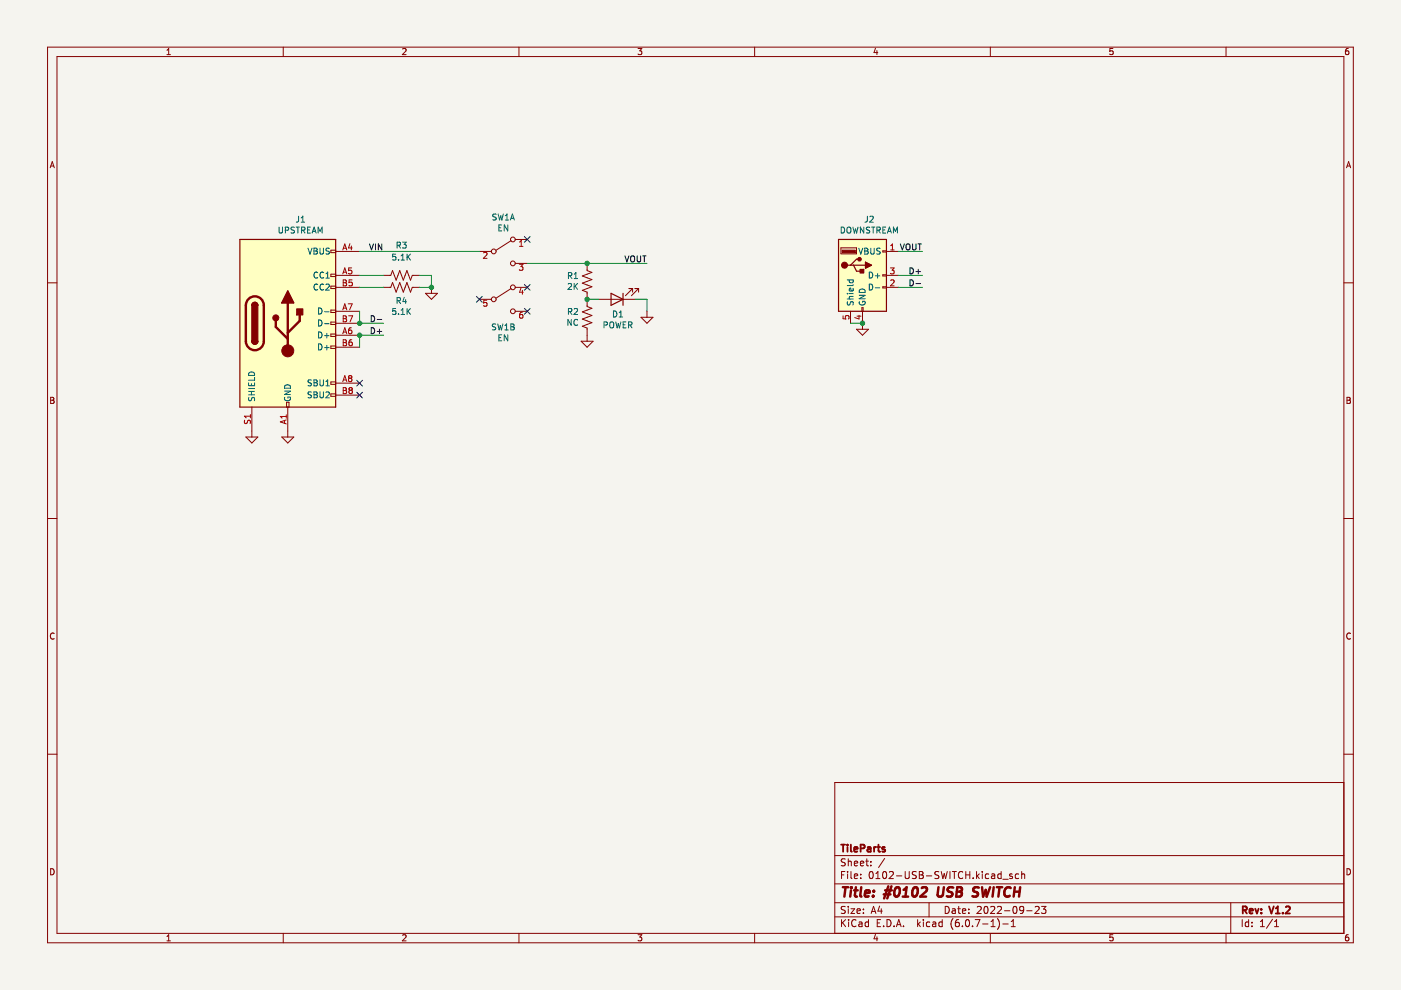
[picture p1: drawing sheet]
<svg xmlns="http://www.w3.org/2000/svg" width="297mm" height="210mm" viewBox="0 0 297 210" stroke-linecap="round" stroke-linejoin="round" font-family="sans-serif">
<path d="M.1 0h297v209.9h-297z" fill-rule="evenodd" fill="#f5f4ef" stroke="#f5f4ef" stroke-width=".21"/>
<g fill="none" stroke="#840000" stroke-width=".21">
<path d="M10.1 10h276.8v189.9h-276.8zM12.1 12h272.8v185.9h-272.8zM35.4 11.6h.7M35.4 10.7l.4-.4v1.3M60.1 10v2M85.4 10.4l.5-.1 .2 .4-.8 .9h.8M110 10v2M135.3 10.3h.8l-.5 .5 .4 .1v.6l-.2 .1-.5-.1M160 10v2M185.6 10.2l-.3 .9h.8M185.9 10.7v.9M210 10v2"/>
<path d="M236 10.3h-.7v.6l.6-.1 .1 .7-.2 .1-.5-.1M259.9 10v2M285.9 10.3h-.4l-.2 .3v.7l.2 .3 .4-.1v-.7h-.4l-.2 .2M10.6 35.6l.5-1.3 .4 1.3M10.8 35.2h.6M285.5 35.6l.4-1.3 .5 1.3M285.6 35.2h.6M10.1 60h2M70.2 53.1h1v.5h-1zM70.2 58.1h1v.5h-1zM71.2 53.3h5M71.2 58.4h5"/>
<path d="M81.3 58.4h1.5l.4-1 .8 2 .7-2 .8 2 .8-2 .7 2 .4-1h1.5M101.6 53.3h2.6M108.4 51l-3.2 2.1M109.2 50.8h2.6M109.2 55.8h2.6M124.5 55.8v1.6l1 .4-2 .7 2 .8-2 .7 2 .8-2 .8 1 .3v3.1l1 .4-2 .7 2 .8-2 .8 2 .7-2 .8 1 .4v2.7M178.3 52.5h3.3v1.3h-3.3zM187.2 53.2h.7v.2h-.7zM187.2 58.3h.7v.2h-.7zM187.9 53.3h2.6M187.9 58.4h2.6M284.9 60h2"/>
<path d="M70.2 60.7h1v.5h-1zM70.2 65.7h1v.6h-1zM70.2 68.3h1v.5h-1zM70.2 70.8h1v.5h-1zM70.2 73.4h1v.5h-1zM71.2 66h5M71.2 60.9h5M71.2 71.1h5M71.2 73.6h5M71.2 68.5h5M81.3 60.9h1.5l.4-1 .8 2 .7-2 .8 2 .8-2 .7 2 .4-1h1.5M90.2 62.2h2.5l-1.2 1.3z"/>
<path d="M91.5 60.9v1.3M101.6 63.5h2.6M108.4 61.2l-3.2 2M109.2 66h2.6M109.2 60.9h2.6M123.2 72.3h2.5l-1.2 1.3zM127 63.5h7.6M133.4 61.2h.7M134.1 61.2l-1.5 1.5M134.1 61.2v.7M134.6 61.2h.8M135.4 61.2l-1.5 1.5"/>
<path d="M135.4 61.2v.7M135.9 67.3h2.5l-1.2 1.2zM137.2 66v1.3M180.3 66v2.5M181.6 69.8h2.5l-1.2 1.3zM182.7 65.2h.3v.8h-.3zM182.9 66v3.8M187.2 60.8h.7v.3h-.7zM187.9 60.9h2.6M10.7 84.2h.5l.2 .3-.2 .4 .2 .1 .1 .3-.3 .2h-.5zM10.7 84.9h.5M52.1 92.7h2.6l-1.3 1.2z"/>
<path d="M53.4 86.3v6.4M59.7 92.7h2.6l-1.3 1.2zM60.8 85.3h.5v1h-.5zM61 86.3v6.4M70.2 81h1v.5h-1zM70.2 83.5h1v.5h-1zM71.2 81.2h5M71.2 83.8h5M285.6 84.2h.4l.3 .3-.3 .4 .3 .1v.3l-.2 .2h-.5zM285.6 84.9h.4M10.1 109.9h2M284.9 109.9h2"/>
<path d="M11.5 134.3a.58 .58 0 0 0-.8 .6 .58 .58 0 0 0 .8 .5M286.3 134.3a.58 .58 0 0 0-.8 .6 .58 .58 0 0 0 .8 .5M10.1 159.9h2M284.9 159.9h2M284.9 165.9h-107.9v32M10.7 184.2a.66 .66 0 0 1 .8 .6 .66 .66 0 0 1-.8 .7zM35.4 198.6l.4-.4v1.3M35.4 199.5h.7M60.1 197.9v2M85.4 198.3l.5-.1 .2 .4-.8 .9h.8M110 197.9v2M135.3 198.2h.8l-.5 .5 .4 .1v.6l-.2 .1-.5-.1"/>
<path d="M160 197.9v2M177 194.4h107.9M177 191.4h107.9M177 187.4h107.9M177 181.4h107.9M178.4 195v1.5M178.4 185.5h.5M178.6 195.6l.7 .9M179.1 184.8h-.7v1.5M179.2 192.2h-.6l-.2 .1v.4l.7 .3 .1 .4-.3 .3-.5-.1M179.2 182.2l-.6-.1-.2 .1v.5l.7 .2 .1 .4-.3 .3-.5-.1M179.3 195l-.9 .8"/>
<path d="M179.7 184.8v.1M179.7 185.3v1M179.9 182.1v1.5M179.9 192.2v.1M179.9 192.7v1M179.9 182.7l.2-.1 .3 .1 .1 .9M179.9 195v.1M179.9 195.5v1M180.4 192.7h.8l-.8 1h.8M180.4 184.8v1.3l.2 .2M181.1 185.8l.7-.2v-.2l-.5-.1-.2 .2 .1 .7h.6M181.1 183.1l.7-.2v-.2l-.5-.1-.2 .2 .1 .7h.6"/>
<path d="M181.5 195.1a.71 .71 0 0 0-1 .5 .71 .71 0 0 0 .7 .9l.3-.2M181.7 193.2l.7-.2-.1-.3h-.4l-.2 .2 .1 .7h.5M182.1 195.5h.6l.1 1M182.4 183.1l.7-.2v-.2l-.5-.1-.2 .2 .1 .7h.6M182.5 186.1v.2M182.5 185.4v.1M182.8 195.8l-.5 .1-.2 .2 .2 .4 .5-.1M183.1 192.7v.2M183.1 193.5v.2M183.6 182.6h.5M183.8 182.1v1.3l.3 .2M184.1 195.5h-.4l-.3 .3 .2 .6h.5"/>
<path d="M184.1 195v1.5M184.4 184.9l.2-.1a.8 .8 0 0 1 .6 .7 .8 .8 0 0 1-.6 .8l-.3-.6zM184.6 183.4v.2M184.6 182.7v.1M184.7 193.7l.5-1.5 .5 1.5M184.8 193.2h.8M185.6 198.1l-.3 .9h.8M185.7 185.2l.4-.4v1.5M185.7 186.3h.9M185.9 198.6v.9M186 195.7h.5M186.5 192.1l-.4 1.1h1"/>
<path d="M186.7 195h-.7v1.5h.7M186.8 192.7v1M187.3 184.9l.2-.1a.8 .8 0 0 1 .5 .7 .8 .8 0 0 1-.5 .8l-.4-.6zM187.3 196.3v.2M187.6 182l-1.3 1.9M188.1 195a.76 .76 0 0 1 .8 .7 .76 .76 0 0 1-.8 .8zM188.6 184.9l.5-.1 .3 .4-.9 1.1h.9M189.6 196.3v.2M190.1 196.5l.5-1.5 .5 1.5M190.1 185.7h1.1M190.2 196h.7M191.6 196.3v.2"/>
<path d="M191.9 184.8v1.2l.3 .3 .4-.1 .2-.2v-1.2M194.3 184.9l-.6-.1-.3 .3 .2 .3 .6 .3v.4l-.2 .2-.6-.1M194.6 195v1.5M194.7 195.9l.4 .6M194.9 184.8h.5l.3 .3-.3 .4 .3 .1 .1 .4-.3 .3h-.6zM194.9 185.5h.5M195.1 195.5l-.5 .5M195.8 195v.1M195.8 195.5v1M196.4 185.7h1.2M197 191.4v3M197.1 195.5h-.4l-.3 .3 .2 .6h.5"/>
<path d="M197.8 195.5h.5l.1 1M198.4 195.8l-.5 .1-.2 .2 .2 .4 .5-.1M199.1 184.9l-.6-.1-.2 .1v.5l.6 .2 .2 .4-.3 .3-.6-.1M199.6 184.8l.3 1.5 .3-1.1 .3 1.1 .3-1.5M199.8 195.5h-.5l-.2 .3 .1 .6h.6M199.8 195v1.5M200.4 192.2a.76 .76 0 0 1 .9 .7 .76 .76 0 0 1-.9 .8zM201.4 184.8v1.5M201.9 192.7h.6l.1 1M201.9 184.8h.9M202.1 194.8a1.72 1.72 0 0 0 0 2.2M202.3 184.8v1.5"/>
<path d="M202.6 193l-.5 .1-.3 .2 .3 .4 .5-.1M203.1 192.7h.5M203.3 192.2v1.3l.3 .2M203.3 195h-.5a1.01 1.01 0 0 0 0 1.5l.5-.2 .1-.5-.3-.3-.4 .1-.1 .2M204.1 193.2l.7-.2-.1-.3h-.4l-.2 .2v.7h.6M204.1 196.3v.2M204.1 184.9a.71 .71 0 0 0-1 .5 .71 .71 0 0 0 .7 .9l.3-.2M204.8 184.8v1.5M204.8 185.5h.8M204.8 195.1l.3-.1a.8 .8 0 0 1 .5 .7 .8 .8 0 0 1-.5 .8l-.4-.6zM205.4 193.5v.2M205.4 192.7v.2"/>
<path d="M205.6 184.8v1.5M206.2 196.3v.2M206.3 186.1v.2M206.8 195h1l-.7 1.5M207 184.8v1.5M207.2 192.3l.6-.1 .2 .4-.9 1.1h.9M207.2 185.7l.4 .6M207.6 185.3l-.6 .6M208.3 184.8v.1M208.3 185.3v1M208.3 195.9h1.2M208.8 192.3l.2-.1a.8 .8 0 0 1 .5 .7 .8 .8 0 0 1-.5 .8l-.4-.6z"/>
<path d="M209.6 185.4l-.4-.1-.3 .3 .1 .6h.6M210 197.9v2M210 192.3l.6-.1 .3 .4-.9 1.1h.9M210.1 196.5h.9M210.1 195.4l.4-.4v1.5M210.3 185.4h.5l.1 .9M210.9 185.6l-.5 .1-.2 .2 .2 .4 .5-.1M211.5 192.3l.5-.1 .3 .4-.9 1.1h.9M211.5 194.8a1.72 1.72 0 0 1 0 2.2M212.3 185.4l-.5-.1-.3 .3 .2 .6h.6M212.3 184.8v1.5M212.6 195.9h1.2"/>
<path d="M212.6 186.4h1.2M213 193.1h1.1M214.4 196.5h.9M214.4 195.4l.4-.4v1.5M214.6 185.4l-.3-.1-.3 .2 .1 .2 .5 .2v.3h-.6M214.9 192.3l.2-.1a.8 .8 0 0 1 .5 .7 .8 .8 0 0 1-.5 .8l-.3-.6zM216 185.4l-.5-.1-.2 .3 .1 .6h.6M216.6 185.4l.2-.1 .4 .1 .1 .9M216.6 184.8v1.5M217 192.8l-.2 .3-.5-.1-.1-.2v-.3l.3-.3h.3l.2 .3a1 1 0 0 1-.4 1.2h-.3M217.7 193.1h1.1M219.5 192.3l.5-.1 .3 .4-.9 1.1h.9"/>
<path d="M220.8 192.2h1l-.5 .5 .4 .2v.6l-.2 .2-.7-.2M236 198.2h-.7v.6l.6-.1 .1 .7-.2 .1-.5-.1M259.9 197.9v2M260.9 191.4v6.5M263.4 195v1.5M264.7 195.5h-.4l-.3 .3 .2 .6h.5M264.7 195v1.5M265.4 196.3v.2M265.4 195.5v.2M267.2 196.5h.9M267.2 195.4l.5-.4v1.5M269.8 194.9l-1.3 1.9"/>
<path d="M270.2 196.5h.9M270.2 195.4l.5-.4v1.5M285.6 184.2a.66 .66 0 0 1 .7 .6 .66 .66 0 0 1-.7 .7zM285.9 198.2h-.4l-.2 .3v.7l.2 .3 .4-.1v-.7h-.4l-.2 .2"/>
<circle cx="104.7" cy="53.3" r=".51"/>
<circle cx="108.7" cy="55.8" r=".51"/>
<circle cx="108.7" cy="50.8" r=".51"/>
<circle cx="104.7" cy="63.5" r=".51"/>
<circle cx="108.7" cy="60.9" r=".51"/>
<circle cx="108.7" cy="66" r=".51"/>
</g>
<g fill="none" stroke="#840000" stroke-width=".39">
<path d="M178.3 179.1h.9M178.8 179.1v1.5M179.7 179.1v.1M179.7 179.6v1M180.4 179.1v1.3l.2 .2M182.5 179.9l.7-.1 .1-.2v-.4l-.8-.1v1.5M184 179.7h.5l.1 .9M184.6 179.9l-.5 .1-.2 .2 .2 .4 .5-.1M185.3 179.6v1M185.8 179.6l-.5 .3M186 179.6h.6M186.3 179.1v1.3l.3 .2"/>
<path d="M187.6 179.7l-.3-.1-.3 .2 .1 .2 .5 .2v.3h-.6M181.1 180.1l.7-.2v-.2l-.5-.1-.2 .2 .1 .7h.6M263.5 193l.7-.1 .2-.2-.1-.4-.8-.1v1.5M263.9 193l.5 .7M264.9 193.2l.7-.2v-.3h-.5l-.2 .2 .1 .7h.6M266.1 192.7l.4 1 .3-1M267.4 193.5v.2M267.4 192.7v.2M269.1 192.2l.5 1.5 .5-1.5M270.5 193.7h.8M270.5 192.6l.4-.4v1.5M272 193.5v.2"/>
<path d="M272.6 192.3l.6-.1 .3 .4-.9 1.1h.9"/>
</g>
<g fill="none" stroke="#840000" stroke-width=".52">
<path d="M178.7 188.1h1.1M179.3 188.1l-.3 2M180.4 188.8l-.1 1.3M180.5 188.1v.2M181.1 188.8h.8M181.5 188.1l-.3 1.7 .1 .2 .4 .1M182.6 188.1l-.2 1.7 .2 .3M183.4 189.4l1-.2-.1-.3-.5-.1-.4 .3v.9h.8M185.1 189.9v.2M185.3 188.9l-.1 .2M187.4 189.6h1.4M187.7 188.8h1.4"/>
<path d="M188.3 187.9l-.9 2.6M189 187.9l-.9 2.6M189.9 188.3l.5-.2a1.19 1.19 0 0 1-.4 2l-.3-.2-.1-.6zM191.4 190.1h1.1M191.6 188.7l.6-.6-.2 2M193.7 188.3l.5-.2a1.19 1.19 0 0 1-.4 2l-.3-.2-.1-.6zM195.4 188.3l.3-.2h.5l.3 .2v.4l-.1 .3-1.3 1.1h1.2M199 188.1l-.2 1.6 .1 .3a.66 .66 0 0 0 1-.3l.2-1.6M202.1 188.2a.85 .85 0 0 0-1.1 .1v.6l.9 .4-.1 .6a.85 .85 0 0 1-1.1 .1M202.9 189.1h.6M203 188.1h.6l.3 .2v.4l-.4 .4 .3 .1a.58 .58 0 0 1-.3 .9h-.8zM207.5 188.2a.85 .85 0 0 0-1 .1l-.1 .6 .9 .4-.1 .6a.85 .85 0 0 1-1 .1"/>
<path d="M208.2 188.1l.2 2 .6-1.4 .2 1.4 .7-2M210.7 188.1l-.3 2M211.3 188.1h1.2M211.9 188.1l-.2 2M214.3 188.3a.88 .88 0 0 0-1 0 .88 .88 0 0 0-.4 .9 .69 .69 0 0 0 .3 .8 .69 .69 0 0 0 .9-.1M215 189.1h1.2M215.2 188.1l-.3 2M216.3 188.1l-.3 2"/>
</g>
<g fill="#ffffc2" stroke="#ffffc2" stroke-width=".25">
<path d="M177.8 50.8h10.1v15.2h-10.1z" fill-rule="evenodd"/>
<path d="M50.9 50.8h20.3v35.5h-20.3z" fill-rule="evenodd"/>
</g>
<path d="M50.9 50.8h20.3v35.5h-20.3zM177.8 50.8h10.1v15.2h-10.1zM179.7 56.2h3.8M181 56.2l.6 1.3h1.3M182.2 55h-.6l-1.3 1.2M183.5 55.6l1.3 .6-1.3 .7zM53.4 72.3a.63 .63 0 0 0 .6 .7 .63 .63 0 0 0 .7-.7M53.4 64.7a.63 .63 0 0 1 .6-.6 .63 .63 0 0 1 .7 .6M61 61.7l1.3 2.5h-2.6zM129.6 62.2l2.5 1.3-2.5 1.2zM132.1 62.2v2.5" fill="none" stroke="#840000" stroke-width=".25"/>
<g fill="#840000" stroke="#840000" stroke-width=".21">
<path d="M183.5 55.6l1.3 .6-1.3 .7z"/>
<path d="M61 61.7l1.3 2.5h-2.6z"/>
<path d="M178.5 53.1h2.8v.5h-2.8z" fill-rule="evenodd"/>
<path d="M53.4 72.3h1.3a.63 .63 0 0 1-.7 .7 .63 .63 0 0 1-.6-.7z" fill-rule="evenodd"/>
<path d="M53.6 64.3a.63 .63 0 0 1 .7-.2 .63 .63 0 0 1 .4 .6h-1.3z" fill-rule="evenodd"/>
<circle cx="179.1" cy="56.2" r=".63"/>
<circle cx="182.2" cy="55" r=".38"/>
<circle cx="58.5" cy="67.4" r=".63"/>
<circle cx="61" cy="74.4" r="1.27"/>
</g>
<g fill="#840000" stroke="#840000" stroke-width=".25">
<path d="M182.4 57.1h.7v.8h-.7z" fill-rule="evenodd"/>
<path d="M53.4 64.7h1.3v7.6h-1.3z" fill-rule="evenodd"/>
<path d="M62.9 65.5h1.3v1.3h-1.3z" fill-rule="evenodd"/>
</g>
<g fill="none" stroke="#006464" stroke-width=".21">
<path d="M59.2 48.1v1.1l.2 .2h.4l.1-.2v-1.1M60.5 48.8h.6l.1-.5-.7-.2v1.3M62.4 48.2l-.6 .1v.3l.5 .3 .1 .3-.2 .2h-.5M62.8 48.1h.7M63.2 48.1v1.3M63.3 45.8l-.1 1.1-.4 .2M63.9 47.1h.7M63.9 46.2l.3-.4v1.3M63.9 48.8h.6l.1-.5-.7-.2v1.3M64.2 48.8l.5 .6M65.2 48.8h.4M65.3 52.6l.4 1.3 .4-1.3"/>
<path d="M65.8 48.1h-.6v1.3h.6M66.2 49.4l.4-1.3 .4 1.3M66.3 49.1h.6M66.6 52.6h.4l.2 .3-.2 .3 .2 .1 .1 .3-.2 .3h-.5zM66.6 53.2h.4M67.4 57.8a.56 .56 0 0 0-.8 .5 .56 .56 0 0 0 .8 .5M67.4 49.4v-1.3l.5 1 .4-1v1.3M67.8 52.6v1l.3 .3 .3-.1 .2-.2v-1M68.6 57.8a.56 .56 0 0 0-.8 .5 .56 .56 0 0 0 .8 .5M69.1 59h.7M69.1 58.1l.4-.4v1.3M69.8 52.7l-.4-.1-.3 .3 .1 .3 .6 .2v.4h-.7"/>
<path d="M83.9 53.9h-.6l-.1 .6 .6-.1 .1 .6-.2 .2-.5-.2M84.2 52l.6-.1 .1-.4-.7-.2v1.3M84.5 55v.2M84.5 52l.4 .6M85 54.2l.4-.3v1.3M85 55.2h.8M85.3 51.3h.8l-.4 .5 .4 .1v.6l-.2 .1-.6-.1M86.3 53.9v1.3M86.5 54.4l.5 .8M87 53.9l-.7 .7M105.2 45.4h-.5l-.2 .2 .1 .3 .5 .3v.3l-.6 .1M105.6 45.4l.3 1.2 .3-.9 .2 .9 .3-1.2"/>
<path d="M105.8 48.3h.4M106.4 47.7h-.6v1.3h.6M107.1 46.6h.8M107.1 45.7l.4-.3v1.2M107.6 47.7v1.3l-.7-1.3v1.3M108.2 46.6l.4-1.2 .5 1.2M108.3 46.3h.6M120.5 58.5l.6-.1 .1-.5-.7-.1v1.3M120.8 58.5l.4 .6M121.7 59.1h.8M121.7 58.2l.4-.4v1.3M178.4 48.1a.64 .64 0 0 1 .7 .7 .64 .64 0 0 1-.7 .6z"/>
<path d="M179.6 48.3l.3-.2a.43 .43 0 0 1 .5 .5v.4a.42 .42 0 0 1-.4 .4 .42 .42 0 0 1-.4-.4zM179.6 59.4h1.3M180.1 59.4v.3l.2 .3 .5-.2v-.4M180.8 48.1l.3 1.3 .3-.9 .2 .9 .3-1.3M182.1 52.6l.4 1.3 .4-1.3M183.1 48.1v1.3l-.7-1.3v1.3M183.3 52.6h.5l.2 .3-.2 .3 .2 .1 .1 .3-.3 .3h-.5zM183.3 53.2h.5M183.9 45.8l-.1 1.1-.4 .2M184.3 57.7a.64 .64 0 0 1 .7 .6 .64 .64 0 0 1-.7 .7zM184.4 48.2l-.7 .1v.3l.6 .3 .1 .3-.2 .2h-.5M184.4 46l.5-.2 .3 .4-.8 .9h.8"/>
<path d="M184.6 52.6v1l.3 .3h.2l.2-.3v-1M184.8 48.1h.7M185.1 48.1v1.3M185.6 58.5h.9M185.9 48.8h.6l.1-.5-.7-.2v1.3M186.1 58v1M186.2 48.8l.4 .6M186.6 52.7l-.5-.1-.2 .3 .1 .3 .5 .2v.4h-.6M187.2 48.8h.4M187.8 48.1h-.6v1.3h.6M188.1 49.4l.5-1.3 .4 1.3M188.3 49.1h.6"/>
<path d="M189.4 49.4v-1.3l.4 1 .5-1v1.3M52.9 79a.66 .66 0 0 1 .7-.1 .66 .66 0 0 1 .4 .7h-1.3zM67.4 60.4a.56 .56 0 0 0-.8 .5 .56 .56 0 0 0 .8 .5M67.5 65.3a.64 .64 0 0 1 .8 .6 .64 .64 0 0 1-.8 .7zM67.5 67.8a.64 .64 0 0 1 .8 .7 .64 .64 0 0 1-.8 .6zM67.5 70.4a.64 .64 0 0 1 .8 .6 .64 .64 0 0 1-.8 .7zM67.5 72.9a.64 .64 0 0 1 .8 .7 .64 .64 0 0 1-.8 .6zM68.6 60.4a.56 .56 0 0 0-.8 .5 .56 .56 0 0 0 .8 .5M68.8 66.1h1M68.8 71.2h1M68.8 73.7h1M68.8 68.6h1"/>
<path d="M69.1 60.4l.5-.2 .2 .4-.8 .9h.8M69.3 70.7v1M69.3 73.2v1M83.9 65.4h-.6l-.1 .6h.6l.1 .6-.2 .1-.5-.1M84.2 63.8l.6-.1 .1-.5-.7-.1v1.3M84.5 63.8l.4 .6M84.5 66.6v.1M85 66.7h.8M85 65.8l.4-.4v1.3M85.7 63l-.3 .9h.8M86 63.5v.9M86.3 65.4v1.3"/>
<path d="M86.5 66l.5 .7M87 65.4l-.7 .7M105.1 68.7h-.5l-.2 .2 .1 .3 .5 .3v.3l-.6 .1M105.5 68.7l.3 1.3 .3-1 .2 1 .3-1.3M105.8 71.6h.4M106.4 71h-.6v1.3h.6M107 70h.8M107 69l.4-.3v1.3M107.6 71v1.3l-.7-1.3v1.3M108.3 68.7h.4l.3 .2-.3 .4 .3 .1v.3l-.2 .3h-.5zM108.3 69.3h.4M120.5 60.2l.4-.1 .3 .4-.8 .9h.8"/>
<path d="M120.5 66.1l.6-.1 .1-.5-.7-.1v1.3M120.8 66.1l.4 .6M121.1 67.7v1.3l-.7-1.3v1.3M121.7 65.5l.5-.1 .3 .4-.8 .9h.8M121.7 60.1v1.3M121.9 60.6l.6 .8M122.5 67.8a.56 .56 0 0 0-.8 .6 .56 .56 0 0 0 .8 .5M122.5 60.1l-.8 .7M128.1 68.9h.6v-.5l-.6-.1v1.2M129.5 68.3h.1a.43 .43 0 0 1 .5 .4v.4a.42 .42 0 0 1-.4 .4 .42 .42 0 0 1-.4-.4zM130.1 65.9a.64 .64 0 0 1 .7 .7 .64 .64 0 0 1-.7 .6zM130.5 68.3l.4 1.2 .2-.9 .2 .9 .3-1.2"/>
<path d="M131.3 67.2h.7M131.3 66.3l.3-.4v1.3M132.1 68.9h.4M132.7 68.3h-.6v1.2h.6M133.3 68.9h.6v-.5l-.6-.1v1.2M133.6 68.9l.4 .6M179.6 63.4h1.3M179.6 62.3h.2M179.7 63.9l.1 .7h.3l.3-.5 .3-.2 .2 .3-.1 .5M180.1 62.3h.8M180.8 61.2l.1 .3-.2 .2-.6-.1v-.4l.3-.1 .1 .6M180.9 62.9h-.8l.1 .5"/>
<path d="M180.9 60.4l-.2 .2h-1.1M182.2 62.6h1.2l-1.2 .7h1.2M182.2 63.9a.58 .58 0 0 0 .6 .8 .58 .58 0 0 0 .5-.8h-.4v.2M182.4 61.4a.66 .66 0 0 1 .7-.1 .66 .66 0 0 1 .3 .7h-1.2zM184.3 60.2a.64 .64 0 0 1 .7 .7 .64 .64 0 0 1-.7 .6zM185.6 61h.9M52.7 81.2v.6h1.3v-.6M52.7 83.7h1.3M52.7 83h1.3M52.7 82.4h1.3M52.8 84.3v.6h.4l.2-.5 .3-.1 .3 .2-.1 .5M53.3 81.4v.4"/>
<path d="M53.3 83v.7M54 80v.6h-1.3M60.3 82.9h1.3l-1.3 .7h1.3M60.4 84.3a.58 .58 0 0 0 .6 .7 .58 .58 0 0 0 .5-.8h-.5v.2M60.5 81.7a.66 .66 0 0 1 .8-.1 .66 .66 0 0 1 .3 .7h-1.3zM66 80.6l-.5-.1-.2 .3 .1 .3 .6 .2v.4h-.7M66 83.1h-.5l-.2 .2 .1 .3 .6 .3v.3l-.7 .1M66.6 80.5h.4l.2 .3-.2 .3 .2 .2 .1 .3-.2 .2h-.5zM66.6 83.1h.4l.2 .2-.2 .4 .2 .1 .1 .3-.2 .2h-.5zM66.6 81.1h.4M66.6 83.7h.4M67.8 80.5v1.1l.3 .2 .3-.1 .2-.1v-1.1"/>
<path d="M67.8 83.1v1l.3 .2h.3l.2-.2v-1M69.1 80.9l.4-.4v1.3M69.1 83.2l.5-.1 .2 .3-.8 .9h.8M69.1 81.8h.7"/>
</g>
<g fill="none" stroke="#a90000" stroke-width=".21">
<path d="M72.7 53l.4-1.3 .4 1.3M72.7 58.1l.4-1.3 .4 1.3M72.8 59.3h.4l.2 .3-.2 .3 .2 .2 .1 .3-.2 .2h-.5zM72.8 59.9h.4M72.8 52.6h.6M72.8 57.7h.6M74.2 51.7l-.3 .9h.8M74.5 52.1v.9M74.6 56.8h-.7v.6l.6-.1 .1 .7-.2 .1-.5-.1M74.6 59.3h-.6v.6h.6v.6l-.1 .1-.5-.1M102.5 53.6l.5-.1 .3 .4-.8 .9h.8M110.1 56h.8l-.4 .5 .3 .1v.6l-.2 .1-.5-.1"/>
<path d="M110.2 52.2h.7M110.2 51.3l.3-.3v1.2M188.8 56.8h.8l-.4 .5 .3 .1v.6l-.2 .1-.5-.1M188.8 53h.8M188.8 52.1l.4-.4v1.3M188.8 59.5l.5-.2 .3 .4-.8 .9h.8M72.7 70.8l.4-1.3 .4 1.3M72.7 65.7l.4-1.3 .4 1.3M72.8 67h.4l.2 .2-.2 .4 .2 .1 .1 .3-.2 .2h-.5zM72.8 72h.4l.2 .3-.2 .3 .2 .2 .1 .3-.2 .2h-.5zM72.8 72.6h.4M72.8 67.6h.4"/>
<path d="M72.8 70.4h.6M72.8 65.3h.6M73.8 64.4h.9l-.6 1.3M73.9 67h.9l-.6 1.2M74.5 69.5l-.4 .1-.2 .2v.7l.2 .3 .5-.2-.1-.6h-.4l-.2 .2M74.6 72l-.4 .1-.2 .2v.8l.2 .2 .4-.1v-.6l-.4-.1-.2 .3M103.2 63.7h-.6l-.1 .6 .6-.1 .1 .6-.2 .1-.5-.1M110.5 61.1l-.3 .9h.7M110.8 61.5v.9M110.8 66.2l-.4 .1-.2 .2v.7l.2 .3 .4-.2v-.6h-.4l-.2 .2M178.7 67v.6h.6v-.6h.6l.1 .2-.1 .4M181.7 67h.9"/>
<path d="M182.1 66.8v.8l-.9-.3M51.9 89.1l-.1 .5 .3 .2 .3-.1 .2-.5h.4v.6M53.1 87.9v.7M53.1 88.2h-1.3l.4 .4M60.3 89.2v.6M60.7 89l-1.3 .5 1.3 .4M60.7 87.9v.8M60.7 88.3h-1.3l.4 .4M72.7 80.9l.4-1.2 .4 1.2M72.8 82.2h.4l.2 .2-.2 .4 .2 .1 .1 .3-.2 .3h-.5zM72.8 82.8h.4M72.8 80.6h.6"/>
<path d="M74.1 80.2l-.2-.2 .2-.3h.3l.2 .2-.2 .3M74.1 80.2l-.2 .2v.3l.2 .2h.3l.2-.2v-.4l-.2-.1M74.1 80.2h.3M74.2 82.7l-.2-.2 .2-.3h.4l.1 .2-.2 .3M74.2 82.7l-.2 .3v.2l.2 .3h.3l.2-.3-.1-.3-.1-.2M74.2 82.7h.3"/>
</g>
<path d="M52.7 63.4a1.9 1.9 0 0 1 2.1-.4 1.9 1.9 0 0 1 1.1 1.7v7.6a1.9 1.9 0 0 1-1.9 2 1.9 1.9 0 0 1-1.9-2v-7.6l.1-.5zM58.5 68v1.3l2.5 2.5M61 64.2v10.2M63.6 66.8v1.2l-2.6 2.6" fill="none" stroke="#840000" stroke-width=".51"/>
<g fill="none" stroke="#0f0f0f" stroke-width=".21">
<path d="M78.3 51.7l.5 1.3 .4-1.3M79.6 51.7v1.3M80.9 51.7v1.3l-.7-1.3v1.3M132.5 54.3l.4 1.2 .4-1.2M133.9 54.3h.1a.43 .43 0 0 1 .6 .4v.4a.42 .42 0 0 1-.5 .4 .42 .42 0 0 1-.4-.4zM135.1 54.3v1l.2 .2h.3l.2-.2v-1M136.2 54.3h.8M136.6 54.3v1.2M190.9 51.7l.4 1.3 .4-1.3M192.2 51.9l.2-.2a.43 .43 0 0 1 .5 .4v.5a.42 .42 0 0 1-.4 .4 .42 .42 0 0 1-.4-.4zM192.9 56.8a.64 .64 0 0 1 .8 .6 .64 .64 0 0 1-.8 .7zM192.9 59.3a.64 .64 0 0 1 .8 .7 .64 .64 0 0 1-.8 .6z"/>
<path d="M193.5 51.7v1l.2 .3h.3l.2-.3v-1M194.2 57.6h1M194.6 51.7h.8M194.7 57.1v1M195 51.7v1.3M78.7 67a.64 .64 0 0 1 .7 .6 .64 .64 0 0 1-.7 .6zM78.7 69.5a.64 .64 0 0 1 .7 .6 .64 .64 0 0 1-.7 .7zM80 67.7h.9M80 70.3h.9M80.5 69.8v1M194.2 60.1h1"/>
</g>
<g fill="none" stroke="#009600" stroke-width=".21">
<path d="M76.2 58.4h5.1M76.2 53.3h25.4M88.9 58.4h2.6v2.5h-2.6M111.8 55.8h25.4M190.5 58.4h5.1M190.5 53.3h5.1M76.2 60.9h5.1M76.2 66v2.5h5.1M81.3 71.1h-5.1v2.5M124.5 63.5h2.5M134.6 63.5h2.6v2.5M180.3 68.5h2.6"/>
<path d="M190.5 60.9h5.1"/>
</g>
<path d="M111.2 50.2l1.2 1.2M112.4 50.2l-1.2 1.2M101 62.9l1.2 1.2M102.2 62.9l-1.2 1.2M111.2 65.4l1.2 1.2M111.2 60.3l1.2 1.2M112.4 65.4l-1.2 1.2M112.4 60.3l-1.2 1.2M75.6 80.6l1.3 1.2M75.6 83.2l1.3 1.2M76.9 80.6l-1.3 1.2M76.9 83.2l-1.3 1.2" fill="none" stroke="#000084" stroke-width=".21"/>
<g fill="#009600" stroke="#009600" stroke-width=".21">
<circle cx="76.2" cy="71.1" r=".46"/>
<circle cx="91.5" cy="60.9" r=".46"/>
<circle cx="76.2" cy="68.5" r=".46"/>
<circle cx="124.5" cy="55.8" r=".46"/>
<circle cx="124.5" cy="63.5" r=".46"/>
<circle cx="182.9" cy="68.5" r=".46"/>
</g>
</svg>
